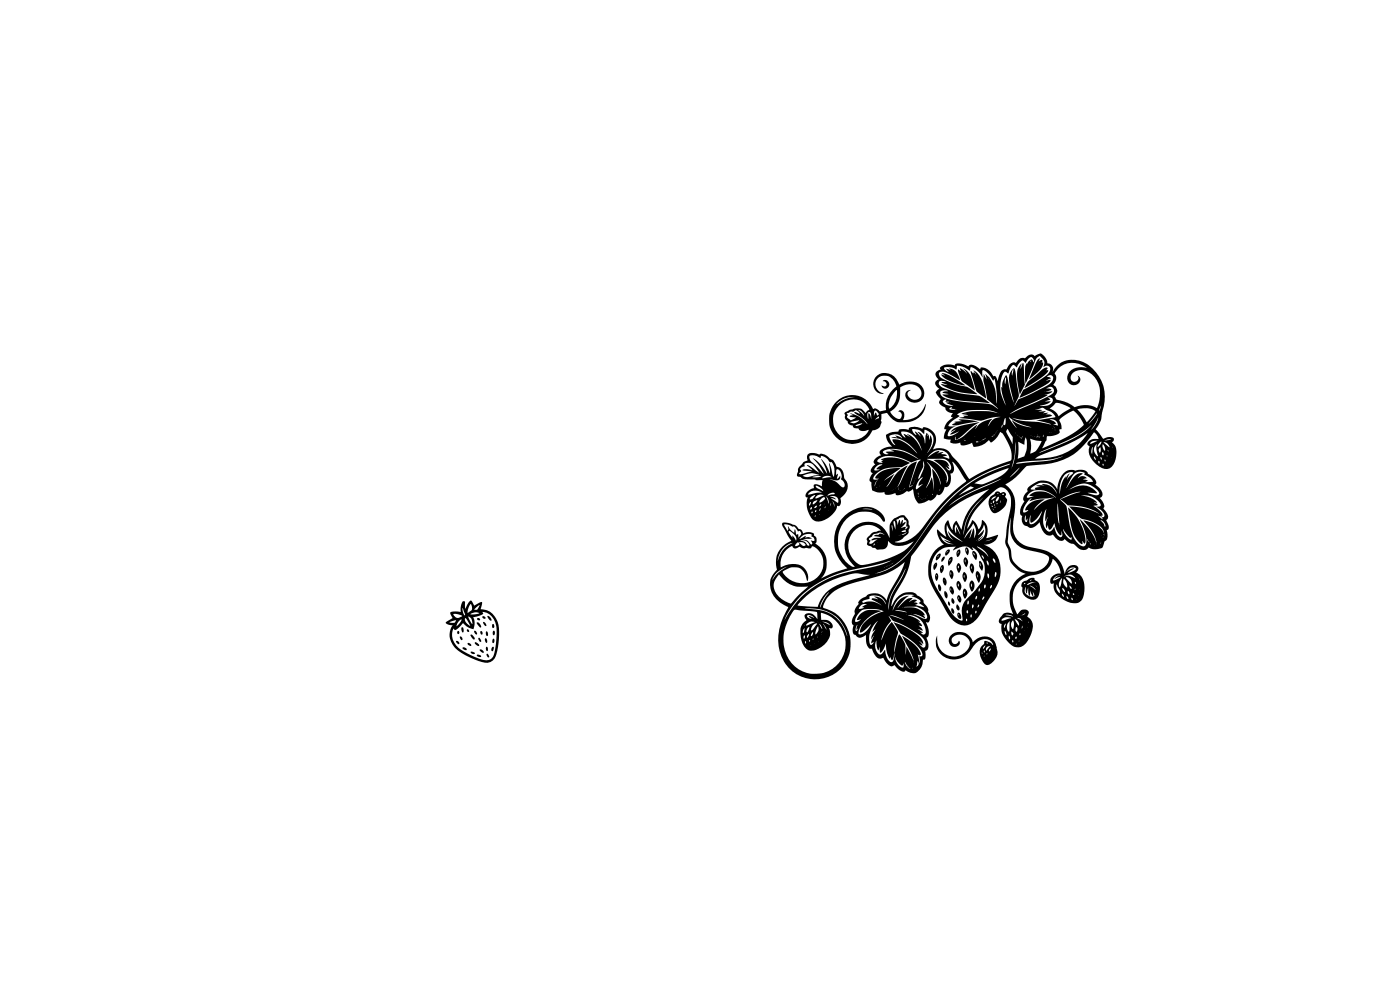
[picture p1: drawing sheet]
<svg xmlns="http://www.w3.org/2000/svg" width="297mm" height="210mm" viewBox="0 0 297 210" stroke-linecap="round" stroke-linejoin="round" font-family="sans-serif">
<g fill="#000">
<path d="M177.4 85.2a4.9 4.9 0 0 1 7.9 1.6 1.27 1.27 0 0 1 1.4 .5l1.3-.3-.1-.9h.6l.1 .6a3.6 3.6 0 0 0 1.6-4l-.1 .1a4.7 4.7 0 0 0-1.6 3.3h-.6v-.5a5.5 5.5 0 0 1 2.3-3.7 2.46 2.46 0 0 0-3.8-1.8 1.96 1.96 0 0 0-.6 2 1.96 1.96 0 0 0 1.7 1.4 2.05 2.05 0 0 1-2.1-1.1 2.05 2.05 0 0 1 .3-2.3 2.84 2.84 0 0 1 4.8 .9l.3 .6 .4-.2a3.4 3.4 0 0 1 4.7 1 2.06 2.06 0 0 1-1.1 2.9 2.06 2.06 0 0 1-2.8-1.4 1.05 1.05 0 0 1 1.2-1.2 .91 .91 0 0 0-.7 .8 .91 .91 0 0 0 .5 .9 1.47 1.47 0 0 0 2.2-.1 1.47 1.47 0 0 0-.2-2.1 3.3 3.3 0 0 0-4 0 5.2 5.2 0 0 1-1.4 4.5l-.8 .6 .7 1 .7 .5a.77 .77 0 0 0 1.1-.5 .77 .77 0 0 0-.6-1h-.1a.76 .76 0 0 1 .9-.2 .76 .76 0 0 1 .4 .8l-.3 1.2a4.7 4.7 0 0 0 4.7-3.4 4.1 4.1 0 0 1-4.8 3.9 3.3 3.3 0 0 1-3.3-2l-1.2 .2-.1 1.3a1.83 1.83 0 0 1-1.8 2.3 4.8 4.8 0 0 1-5.5 2.6 4.8 4.8 0 0 1-3.7-4.8h.8l.1 .5a4 4 0 0 0 3.2 3.6 4 4 0 0 0 4.3-2.1 1.6 1.6 0 0 1-2.2-.3l-1-.2-.2-.4h.6a1.59 1.59 0 0 0 1.4-.4h.3l-.5-.1-1.2 .5h-.6a1.05 1.05 0 0 1-1.1-.7h.6a1.46 1.46 0 0 0 1.9-.4l-2 .4h-.5v-.3a1.07 1.07 0 0 1-.6-1.4v-.2h.4l.3 .3-.2 .4 .2 .3a.78 .78 0 0 0 1.1 .2l.6-.3-1.4-.3 .8-.2-.7-.4 .6 .1a6.1 6.1 0 0 1 3.1 2.2l-.7-1h2.4l.7-.1-.3-.1 .4-.1v-.3l-.8 .6h-2.4l-2.1-1.5 .3-.1 .9 .4-.1-.3-.5-.4h.3l1.2 1.1v-.3h.7l.2 1 .1-1.3 .3 .4 .2 1v-.7h.6l.3-.8 .4 .7 .4-.3-.8-.8-.2 .2-.1 1h-.6l-.1-.7-.3-.2-.2 .1-.2 .4h-.7l-.1-.2a1.09 1.09 0 0 0-1.5-.6l-.1-.1a1.15 1.15 0 0 1-1.2 .3l-.3 .3-.9 .1a4.3 4.3 0 0 1 3.7-.9l.7 .8 .8-.7a3.8 3.8 0 0 0-5.9-1.3 4.2 4.2 0 0 0-1.8 3.6h-.8v-.2a4.6 4.6 0 0 1 .9-3.1l.5 .1-.5-.1 .1-.1h.5l.3-.2a6.1 6.1 0 0 1 3.7-1.4 4.4 4.4 0 0 0-4 1.6h-.5zM199.8 79.2a12.8 12.8 0 0 1 5 2.6 9.6 9.6 0 0 1-5-2.1l-.1-.3 .7 .2zM203.2 78.4l.6 .3-.2-.6a2.95 2.95 0 0 1 1.6 1.2l-.9-1.1a4 4 0 0 1 2.2 3.3l.3 1.3-1.3-.9a3.7 3.7 0 0 1-2.3-3.5zM205.9 78.7l.6 .5 .1-.4 .5 .7-.6-.9a4.8 4.8 0 0 1 2.3 3.9l.4 2-.9-.6a2.22 2.22 0 0 1-1.5-1.8l-.7-2.5h1.1h-1.1zM216.6 77.3l.1-.1-.2 1.1 .5-1.3 .2 .1 .2 4.5-1.1 2.1a9.6 9.6 0 0 1-.3-5.7zM220.3 76.2l.3-.2-.3 .7 .7-.4 .2 .3-.2 .3h.2a2.61 2.61 0 0 1-1.3 2.3l-1.6 1.3 1.4-3.4zM166 110.9a4.1 4.1 0 0 1 3.2 1.1l.3 .2a.98 .98 0 0 1 .9 1 1.78 1.78 0 0 1 2.3 .2v.2a1.05 1.05 0 0 1 .3 1.7 4.9 4.9 0 0 1 1.2 7.4l2.5-1.2 3.1-.9a7.3 7.3 0 0 1 1.6-12.6l3.7 .1a3.1 3.1 0 0 0-2.1-.1h-1.6l.5-.2a4.4 4.4 0 0 1 5.9 2.5l-.2 .4-.2-.1a5 5 0 0 0-7.8-.5 6.5 6.5 0 0 0 1.3 10.2l.5-.1a6 6 0 0 1-2.2-4.7h.7l.1 .8a4.3 4.3 0 0 0 2.7 3.6l1.6-.3 3-.8h1.9h-1.9h.2a11.8 11.8 0 0 0 5.9-3.4l.4-.6a4.6 4.6 0 0 1-4.6 .6l-.8-.7v.5a1.52 1.52 0 0 1-2 1.4h-.4l-.3-.3-.5-.1-.4-.3-.7-.2h1.2l.3-.2h.3h-.3v-.2l-.3 .4h-1.2l-.1-.2-.1-1.2h.4l.4 .3-.3 .5 .1 .2h.4l.4-.3h.9h-.9l.9-.6-1.4 .1a2.3 2.3 0 0 1 2.1-.5l-1.5-.3 .4-.3 .6-.1a.9 .9 0 0 1 1.3 .2 1.84 1.84 0 0 0-2.7 .3l-.7 .5h-.4a3.7 3.7 0 0 1 2.7-1.7h.3l-.2-.3a4.1 4.1 0 0 0-4.4-.5 4.1 4.1 0 0 0-2.4 3.7h-.7l.1-.8a4.9 4.9 0 0 1 4.5-4 4.9 4.9 0 0 1 4.9 3.5v-.6h2l.5-.2-.2 .2h-2.3v-.2l2.8 .1 .8-.5-1 .4h-2.6v-1.8h.5l.1 1.2 2.1 .1 .8-.2-.2-.3-.8 .3h-1.9v-1.3l-.1 .2h-.5l.3-.8h.5l.5 1.6v-1.2l-.2-.7h-.2l-.1 .3h-.5l.4-.5h.8l.2 1.1 .4-1.1 .1 .1 .1 .9 .4-1 .1 .1v.7l.6-.4a1.62 1.62 0 0 1-1 1.3l1-.2-.1 .5 .6-.5-.4-.2a.98 .98 0 0 0-.2-1.3l-.2-.4a1.05 1.05 0 0 0-1.3 .2l-.3 .2h-.8l1-.7a1.16 1.16 0 0 1 2 .4 1.28 1.28 0 0 1 .3 1.2 .85 .85 0 0 1 .1 1.2 1.21 1.21 0 0 1-1 1.5 3.1 3.1 0 0 1-2 1.1 4.4 4.4 0 0 0 4.3-1.3l1.4-1.5a43.2 43.2 0 0 1 9.5-10.2l-1-1.5a7.8 7.8 0 0 0-2-2.6l.1 .3a1.56 1.56 0 0 1-.3 2.2l-.1 .1v.2a2.69 2.69 0 0 1-.8 2.6l-.4-.1a2.65 2.65 0 0 1-1.4 1.8l-.4-.1a1.72 1.72 0 0 1-1.5 1.2h-.2a2.67 2.67 0 0 1-2.2 .6l-.6-.8h1.5h-1.5l-.1-.1h1.8l-.6-.1 1.1-.1-.2 .1-2.1 .1-.1-.3h.9v-.3l-.1 .3h-.8l-.1-.3h3h-3l-.1-.6h.9l.1 .5 2.9-.1 .2-.2-.2 .2h-2.9v-.5l-1 .1-.2-.9a.96 .96 0 0 1-1.2 .5l-.3 .2a1.64 1.64 0 0 1-2.1 .5v-.3l-1.3 .4h-.6l-.4-.2-.2-.4a3.1 3.1 0 0 1-2.3-.3h5.9h-5.9l-.2-.1h6.4h-6.4v-.2h4.6h-4.6v-.1h5.5l.1 .2h1l-.9-.1-.1-.2h1.4l-7 .1-.1-.2h5.2h-5.2v-.1l1.2 .1-1.2-.1v-.2h1.7h-1.7v-.2h.7v.2l1.1-.1h-1.1l.3-.8 .4-.6-.5 .5-.2 .8h-.7v-.6l-.4-.3v-.5l.7-.1a.94 .94 0 0 0 1.3 .1l-.8-.1a2.74 2.74 0 0 1 2.5-2l1.5-.2h1.3l-3.5 2.7 2.2-1.5-1.7 2.8a5.7 5.7 0 0 0 1.7-2.3 6.7 6.7 0 0 1 2.8-2.2l-2.3 4.7 .1-.2 4 .1 .2 .4 .4-.3h1.5l.7-1 .6-1.2 .4 2.9v-.2l1.1 .1 .2-.2-.2 .1h-1.1v-.2h1.4h-1.4v-.3h1.5h-1.5l-.4-4.1 1.1 1.4 .7 2-.1-.9h1.3v.3v-.4l-1.3 .1-.1-.4h1.2h-1.2a9.8 9.8 0 0 0-2.7-3.5 3.9 3.9 0 0 1 .1 4.9l-.3 .6h-1.5l.9-.8-.9 .4 .1-.8 .7-1.1a2.8 2.8 0 0 0-1.4 2.2h-3.6l-.1-.2-.3 .1 1-1.6a6.9 6.9 0 0 1 2.3-3.5l.9-.3-1.6 5.5 .7-.5-.6 .3 .1-.5h.7h-.7l.1-.2 .7 .1v-.2l-.7 .1 .1-.3h.7h-.7v-.2l.7 .1-.7-.1 .2-.4h.7l-.7-.1 1.4 .1 .3-.5a4.2 4.2 0 0 0 .7-3l-.1-.4 .1 1.3-1.1 2.5h-1.3l.5-1.4a4 4 0 0 1 1.3-2.6l-.5 .1-1.5 .5-1.6-.7h5a5.1 5.1 0 0 1 4.2 4.2l-.2 .9a1.51 1.51 0 0 0 .2-2.2l-1.1-1.3-1.8-1.4 1.7-.1a1.77 1.77 0 0 1 1.7 1.5l-.4-.3 .4 .7-.1 .1-.7-.4a.93 .93 0 0 0 .9 .7 1.64 1.64 0 0 0-1-2.4l-.8-.1-8 .1-.6-.2a5 5 0 0 0-4.8 .3l-.1 .4 1.1 .3-.4-.3 .6-.4-.5 .1-.1-.1a7.1 7.1 0 0 1 6.1 .7l-1.7 .9h-1.3a4.8 4.8 0 0 0-4.7 2.3l-.1 .1h-.7l.7-1.1-.4-.3v-.5h.7l.1 .2 .8-.1 .3-.1h-.6l-.1-.2 1.2-.8a1.4 1.4 0 0 0-1.7 1h-.7l.4-.7 .5-.4-.4-.4v-.2a2.23 2.23 0 0 1 1.6-1.3l-.3-.7h.7a.78 .78 0 0 0 1.2 .3l-.6-.3 1.8-.2-1-.3a10.7 10.7 0 0 1 6.1 2l-.4-.4h2.4a3.9 3.9 0 0 1 2.5-1.3l-.5 .6 .4-.2 .9-.2-.4 .4 .7 .1 .5 .2-.9 .3 1.4 .4a2.19 2.19 0 0 0-1.6-1.8 2.19 2.19 0 0 0-2.3 .7l-.7 .8h-2.4l-1-.6h3h-3a6.8 6.8 0 0 0-5.9-.8l-.2 .3h-.7l.3-.4 .7-.5 1.6-.3-.8-.9-.4-1.2h.7a2.4 2.4 0 0 0 1.2 1.8l-.6-1 .1-.2h.3a5.9 5.9 0 0 1 4.4 2.5l.5 .5a7.1 7.1 0 0 0-5.5-3.4h1.3l-.5-.4 .7 .1 .8 .5 1.8-.1h-1.8a1.76 1.76 0 0 0-2.7-.3h-.7l-.1-.3 1.1-.6h2.2l.2 .7 .6 .4h.1l-.4-.8 1.4 .7-.7-.6h.1a5.7 5.7 0 0 1 3 3.5 4.8 4.8 0 0 0-3.1-4l-1-.1-.2 .2h-2.2l1.5-.1a.82 .82 0 0 1 1-.6l2 .1 .1 .4 .6 .7 .2 .1-.3-.8 1.2 1.1-.6-1a2.39 2.39 0 0 1 1.5 2.5l.3-1.9h.1l.2 .3-.1-.4-.2 .1v-.3l.5 .3 .1 1.2 .2-1.1 .1 .1a3.5 3.5 0 0 1-.7 3.7 4.2 4.2 0 0 0 1.3-3.5 2.35 2.35 0 0 0-1.9-1.4l-.1 .8a2.32 2.32 0 0 0-2.5-.9h-.7l.1-.4 .4-.1a4.1 4.1 0 0 1 2.4 .3l.1-.2a2.73 2.73 0 0 1 2.6 1.5 2.73 2.73 0 0 1-.4 2.9v.2a3.2 3.2 0 0 1 4.2 1.7 19.5 19.5 0 0 1 3.4 4.5 51 51 0 0 1 8.8-3.8 4.8 4.8 0 0 0-.8-4.1l-.9-1.7-.5-.3a5.2 5.2 0 0 1-2 2.3l-.4-.5a4.6 4.6 0 0 1-3.2 1.4l-.4-.9a3.2 3.2 0 0 1-2.4 .5l-.1-.5a2.21 2.21 0 0 1-2.1-.1v-.1h5.4l.2 .1h.4l-.3-.2h.7l-.8-.1h1.2h-1.2v.3l-.1-.2-.1 .1h-5.4l.1-.2h2.9l.1 .1 .1-.2-3.1 .1v-.2l-1.5-.3 .1-.6 1 .1h1.4l-.8-.1 1.5-.9-1.8 .7 1.1-1.1-.9 .5a2.49 2.49 0 0 1 2.2-1.3l3.8-.8-.2 .2a14.4 14.4 0 0 0-3.5 2.8l-1.3 .8-.1-.7-.1 .7 6 .1 .6-.5-.7 .4h-5.5h1.5l-1.3-.1 .5-.2h1h-1l.5-.3h2.5h-2.5l.2-.2h6.5h-6.5l.3-.2 6.2 .1 .3-.4-.4 .3v-.1l-.1 .1h-6l.4-.4h6.1l.1-.1-.1 .1h-6.1l.3-.2h6l-6-.1h8l1.4 2.7 .1-1.6-.4-.4h1.3l.9 .8 .2-.5 3.5 .2 .3-.2h-.3l.9 .1 .1-.2-.1-.2-.1 .3-1 .1v-.2l-.3 .2-3-.1h2.6h-2.6l2.2-.1h-2.2l-.2 .5-.6-.6h2.8h-2.8h-.2h2.8h-2.8l-1.4-.2h5.5l.2 .2-.2-.2-5.6-.1h6.9h-6.9l-.2-.3h1.2l.1 .1-.1-.1h7.6h-8.8l-.2-.5h10h-10h9.8h-9.9l-.1-.2h10l-10-.1h10.1h-10.1l-.4 .6h-8l6.1-.1h-6l.2-.2 5.8 .1-5.8-.1 1.6-1.2-.4 .9 16.5-.1-16.5 .1 .1-.1h16.8h-16.8l.1-.2 5.4 .1 .2-.7-.3 .6h-5.3l.1-.1h2.4h-2.4a5.3 5.3 0 0 1 3.3-1.7l-.9 1.5 .3-.4h3l.1 .2 .3-.2v-1.3l-.4 1.3h-3a2.4 2.4 0 0 1 2.1-1.5h2l.7 1.2 1 1.1-1-1.7a7.6 7.6 0 0 0 4.1 1.6l-.8-.3h5.4l.4 .3-.4-.3h-5.4l-.8-.2h6h-6l-1.3-.5-1.7-1.1h.5a15.6 15.6 0 0 0 5.8 .9l2.4 .5-3.1-.9h.8a4.1 4.1 0 0 1 2.9 .2l.6 .6-.6 .1 .9 .3a1.26 1.26 0 0 0-1.8-1.3h-1.7l3-.5a2.52 2.52 0 0 0-1.9-1.5l-.5-.3h1.2l.4 .1 .8 .5 .7 1 2.2-1.5h1.7l1 1.2 1.1 1.6 1.5-2 .3-.4-.2-.1h1l.4-1-.5 1a2.2 2.2 0 0 1-1.6-.3l-1.3-.2-1.7 .2h-1.7l.3-.2-.9-.5a3.1 3.1 0 0 0-2.4-.5l-.2 .3a2.19 2.19 0 0 1-2.1 .8l-.4-.2-1.6 .4 1.6 .1-.6 .3 1.3-.1-.5 .5 1.2-.2-.6 .4 1 .1 .3 .2-.2 .1a15.2 15.2 0 0 1-9 .2h-2l.2-.1a11.6 11.6 0 0 0-4.1 .8l-4.6-.6 1.2-.1-.4-.3 1.1-.1-.5-.1h16.9h-16.9l-.8-.2h10.1l1-.4h5.1h-5.1l2.8-1.3h2.6a2.39 2.39 0 0 0 2.8-1.2 .81 .81 0 0 0-1.2-.7l.6 .5-1.2 .5 1.3-.1-.8 .6-1.5 .4h-2.6l2.9-1.3a7.5 7.5 0 0 0 2.6-1.6 .83 .83 0 0 0-.3-1 .83 .83 0 0 0-1 .1l-.2 .1a.93 .93 0 0 1 1 .3l-1.2 .4 1.4-.1a2.57 2.57 0 0 1-1.6 .8h.6l-2.7 1.4a21.7 21.7 0 0 0-5.3 2.6h-10.2l7.9-.1-7.6-.1a16.7 16.7 0 0 1 7.4 0 12.3 12.3 0 0 0-8.3 0l-.4 .3 .6 .3-.5 .4a2.69 2.69 0 0 0-1.9 1.8h1.6a2.3 2.3 0 0 0-1.8 2h-.7l.5-1.3-.4-.1a2.94 2.94 0 0 1 1.7-2.4l-.4-.2 .5-.7-1.2-.4-.4-.5 2.3 .1-1.1-.2 .1-.4-.5 .5h-.8l-.1-.3a1.44 1.44 0 0 1-1.2-1.3h.7l.1 .1a2.23 2.23 0 0 0 2.2 .8l-1.6-.7 1-.1h-1.1l.1-.5h-.3l-.4 .4h-.7l.3-.6-.6-.5a.92 .92 0 0 1-.4-.9 .92 .92 0 0 1 .7-.8l-.5-.3-.4-.7h.8v.2a6.9 6.9 0 0 0 3.4 1.5l3.1 .6a5 5 0 0 1 4.1 1.6l.2 .2-1.5-.1a27.3 27.3 0 0 1-7.6-1.1l-1-.6 1.4-.1-1.4-.3 .4-.2 .8-.1a1.23 1.23 0 0 0-1.6 .3 1.59 1.59 0 0 0 1.6 1.4l3.2 .5 3.7 .3a4.8 4.8 0 0 1 3.8 1.2l-.8-.7h2.4h-2.4l-1.6-1.3-.3-1.9a6.9 6.9 0 0 1-.4-3.5l.6 1.2h.5h-.5v-.3h.5h-.5l-.3-.9 .1 .1a6.8 6.8 0 0 1 2.3 5.8v.4l.1-1.9-.2-1.8h.9a8.6 8.6 0 0 0 1.1 4v-.3h1.9h-1.9l-.1-.3a8 8 0 0 1-.8-3.2l.2 .1 .1-1.1h.4l.2 .4 .1-1.4-.2 .2-.1 .8h-.4l.6-1.4 .2-.1 .1 .2a25.2 25.2 0 0 0 1.5 5.6l-.3-1a13.4 13.4 0 0 1-.7-4.8l.1-.2h.4l.1 .3 .3-1.4-.4 1.1h-.4l.6-1 .4-.3 .2 .8 .5 3.4a2.84 2.84 0 0 1-.4 3l-.3 .8 .2-.2a2.29 2.29 0 0 1 1.9-1.7l2.3-1.1h2.1h-2.1l1.8-.9a3.3 3.3 0 0 1 2-.6 1.51 1.51 0 0 1 .3 2.5l.2 .2a.73 .73 0 0 0 .9 .6 6.9 6.9 0 0 1 3.2 1.5 5.2 5.2 0 0 1 4.7 .2 6.7 6.7 0 0 0-.5-6.6 3.1 3.1 0 0 0-4.9-.5 .89 .89 0 0 0 .3 1.5 .89 .89 0 0 0 1.2-1l-.2-.3h.2a1.21 1.21 0 0 1 .1 1.6 1.21 1.21 0 0 1-1.6 .3 1.88 1.88 0 0 1-.9-1.8 1.88 1.88 0 0 1 1.4-1.6 4 4 0 0 1 2.8-.1 4.4 4.4 0 0 0-6.9 1.2 1.65 1.65 0 0 1-.3 2.3h-1l.2-.1a1.19 1.19 0 0 0 .7-1.7 .77 .77 0 0 0-1.2 .1l.6 .1 .2 .3-1 .5 1-.2a2.09 2.09 0 0 1-1.4 1.2l-2.8 1.5-2.4 1.1 .8-1.7 2.7-1.6a7.6 7.6 0 0 0 3-2.5 .79 .79 0 0 0-.4-1 .79 .79 0 0 0-1 .3 1.76 1.76 0 0 0-.8-2.4l-.8 .7-2.3 5.2-.1-2.4a2.62 2.62 0 0 1 .5-2.1l.1 .4 .1-.5h.6v-.3l-.1 .3-.5-.1 .7-.5 .5 .6 .1-.2a.72 .72 0 0 0-.6-.9 .72 .72 0 0 0-.8 .6l-.4 .7-.6-.5a2.93 2.93 0 0 0-1.3 1.4l-.6-.5a2.38 2.38 0 0 0-1.2 1.8 .6 .6 0 0 0-1.1 0l-.3 .9-.3 1.8h-.9l-.3-1.4-.1-.1-.2 .3-.2-.2a3.9 3.9 0 0 0-2-2l-.1 .4 .1 1.2-.2-.2a3.8 3.8 0 0 0-2.4-2l-.2 .7h-.1a4.1 4.1 0 0 0-2.6-1v.7l-.2 .1a2.89 2.89 0 0 0-2.5-.4 1.09 1.09 0 0 0 1 .9l-.2-.2h.9h-.9l-.4-.5 1.1 .4-.5-.4a2.77 2.77 0 0 1 2.3 2.4l-2.1-1.2a2.22 2.22 0 0 0-2.2-.4 1.16 1.16 0 0 0 .9 1.5 20.1 20.1 0 0 0 5.1 1.6l2 1.5a13.6 13.6 0 0 1-7.6-2.1l1.3 .2-1.3-.6 .9-.1-.9-.2-.5 .2v.4h-.8l.1-.5 .6-.4-.1-.1a1.05 1.05 0 0 1-.5-1.3 1.05 1.05 0 0 1 1.1-.7l-.2-.4a3 3 0 0 1 3.2-.5v-.1a1.39 1.39 0 0 1 1.7-.2l1.1 .5 .1-.1a1.29 1.29 0 0 1 1.8 .2l.6 .5 .2-.3a2.86 2.86 0 0 1 2.7 1.8h.4l.5 1.1v-.5a2.21 2.21 0 0 1 1.4-2.1h.5a1.77 1.77 0 0 1 2-1.4 1.46 1.46 0 0 1 1.8-.9 1.39 1.39 0 0 1 2-.5l.9-.4a.89 .89 0 0 1 1.3 .5l.4 .7 .2 .7a1.27 1.27 0 0 1 1.1 1.8 4.7 4.7 0 0 1 6.5-2 8.4 8.4 0 0 1 4 10.8 5.5 5.5 0 0 1-1.4 3.5l1.7 2a1.87 1.87 0 0 1 2.2 0 .67 .67 0 0 1-.4 .7 3.1 3.1 0 0 1 .8 3.6 2.17 2.17 0 0 1-2.3 2.1l-1.1-.5-.7-.5h1.3l.2 .3 1-.1-1 .1-.1-.4-.1 .1h-1.3l-.5-.5h.9l.2 .3 .1-.2-.1-.3h-.2v.2h-.9l-.4-.4h2.6l.2 .3-.1-.4-.1 .1h-2.6l-.4-.7h.8l.3 .6v-.4h1.1l.1 .4 .1-.1-.1-.4h2.2l-2.3-.1v.2h-1.1l-.3-.3-.8 .1-.3-1h.5l.2 .4 .1-.9h.3l.2 .7 .5 .6 2.1 .1v-.2l-.1 .1h-1.9l-.1-.6h1l.2 .5a.32 .32 0 0 0 .1-.4 .32 .32 0 0 0-.3-.2v.1h-1l-.2-.5h.5l.2 .4a.89 .89 0 0 0 .1-1.1l-.3 .7h-.5v-.9l.3 .1 .2-.1h.8l.4 .9 .7-.2 .2 .3-.2-.3h-.6l-.1-.6-.3-.6-.1 .5h-.8l.6-.9h.4l1.2 1.1 .1-.2h.5l.1 .2-.1-.2h-.5a1.38 1.38 0 0 0-1.7-.9v-.1l-.3 .1-.6 .9h-.2l.1-.5-.2 .2-.4 .6v.4h-.3v-.6l-.1 .1-.2 1h-.5l.1-1.2-.3-.3-.1-.3a2.35 2.35 0 0 0 2.1-.6h.3h-1l-.6 .3-.2 .3h-.6l.4-.6h3.3l1.3-.3h-.7l-.7 .3h-3.2l1-.4h.9l-.1-.6-.8-.8a13.4 13.4 0 0 1-10.3 6.8l-4.1 .4a17.3 17.3 0 0 1-4.4 3.9 4.8 4.8 0 0 1 2 5l-.2 1.7a5.8 5.8 0 0 0 .7 5.1 6.7 6.7 0 0 0 4.6 1.8 6.4 6.4 0 0 1 5.5 5.4l.1-.5h.3l.8-.5 .7-.2-1.3 1 1.7-.8a.89 .89 0 0 0-1.5 0l-.4 .5h-.3l.1-.3a1.54 1.54 0 0 1 2.7-.6 1.07 1.07 0 0 1-.5 1 3.5 3.5 0 0 1 1.7 4 2.33 2.33 0 0 1-1.6 2.5 5.3 5.3 0 0 1-4.3-1.9h1.2l.3 .6 .1-.2h.6v.4l.2 .3 .8-.1 .2 .3 .1-.2h.8h-.8l-.3-.3v.2h-.7l-.3-.6-.6-.1 3 .1v-.1h-3l-.4-.4-1.2 .1-.4-.6-.2-1h.6l.1 .7 .6 .7v-.2h1.7l.2 .4h.9l.3 .2-.2-.4-.1 .2h-.8v-.4l-.2-.2-.1 .2h-1.7l-.2-.8h.7l.2 .4 .4 .4-.1-.5h2.2l.1 .1 .9-.1h-.9v-.2l-.1 .2h-2.2l-.4-.4-.8 .1-.4-.8-.1 .4h-.6l.1-.5h1l.1 .6a.9 .9 0 0 0 .5-1h.3l.3 .7 .5 .5 .1-.5h.5l.1 .5 .3 .2v-.3l-.4-.4h-.5a2.01 2.01 0 0 0-.7-1.4l-.2 .7h-.3l.1-.8-.4 .5-.3 .7h-1v-.1a.56 .56 0 0 1-.7-.1 .56 .56 0 0 1-.1-.7 2.06 2.06 0 0 0 2.1-.5h1.2l1.2 1.3 .1-.3h.6l.2 .4 .1-.1-.3-.4-.6 .1-.3-.7h1.9l.1 .3-.1-.3h-1.9l-.7-.4h-1.8l-.9 .5 .5-.6h1.7a2.96 2.96 0 0 1 2.2 .4h.9l-.9-.1-.1-.2h.8a1.61 1.61 0 0 1-1.5-.5h-.7l-.8 .4h-1.6l.7-.2a1.29 1.29 0 0 0-1.5 .9h-.6l.1-.2a2 2 0 0 1 2.1-1.1 4 4 0 0 0-1.7-3.1 4.1 4.1 0 0 1-3.9 3.4 4.9 4.9 0 0 0-4.2 6.9l.6 1.4 .3-.4h.9h-.9a1.23 1.23 0 0 1 2.2 0l-.3 .9a2.33 2.33 0 0 1 1 3l-.5 1.3a2.88 2.88 0 0 1-2.8 2.2l-.7-.1-.7-.6 1.3 .1v-.2l-1.3 .1-.7-.6h1.1l.2 .3 .1-.3 1.2 .1v-.2l-.1 .1h-1.1l-.2-.2-.1 .2h-1.1l-.6-.9h1l.2 .6 .1-.3 1.3 .1 .1-.4h-.3v.3h-1.1l-.2-.6-.1 .3h-1l-.5-1.1h.6l.4 .7-.1-.5h1.1l.2 .6 .3-.3h1.3l.1 .3 .1-.5-.2 .2h-1.3v-.2l-.4-.3-.1 .2h-1.1l-.2-.4-.1 .2h-.6l-.1-1h.6v.2l.2-.3h.4l.1 .5 .3 .6 .2-.5h1.2l.1 .3 .2 .2 .1-.2h1.6h-1.6v-.6h.9v.1l.3-.3h1h-1l-.2-.1 .1 .2-.2 .1h-.9l-.2-.2-.2 .5h-1.2v-1h.3l.3 .9a1.67 1.67 0 0 0 .1-1.8l-.4 .5v.4h-.3l.1-.7-.5 .4-.2 .7h-.4l.1-.6-.3 .7h-.6l.1-.6-.5-.3-.1-.5a2.18 2.18 0 0 0 1.8-.2h1.6l.8 1.3h.8h-.7l-.2-.9h2.1l.2 .4-.2-.4h-2.1l-.6-.5-1.7 .1 .8-.3h1.3l1.1 .7-.3-.5-.4-.2h-1.7l-.4-.1a1.44 1.44 0 0 0-1.7 .6h-.5l.4-.7a1.05 1.05 0 0 1 1-.5l1.6 .4-.2-.1h1.8l-1.9-.1h2.1l.6-.2 .2-.3-.8 .5-4-.2a1.84 1.84 0 0 1 2.2-.1 6.1 6.1 0 0 1 2.5-8.5h.2a5.3 5.3 0 0 1-3.5-3.5l-.1-.7a4.9 4.9 0 0 0-.7-2.4v-.3h.5v.4a5.9 5.9 0 0 1 .9 3.2 4.3 4.3 0 0 0 7.6 .8 1.02 1.02 0 0 0 .3-1 1.02 1.02 0 0 0-.9-.7l-3.1-.8a4.7 4.7 0 0 1-4.2-5.6v-1.4l-.3 2-.3 3.1h-.5l.4-3.5 .8-4.2a3.3 3.3 0 0 0-2-3.8 3.4 3.4 0 0 0-2.4 1.4l-1 1.1a11.4 11.4 0 0 0-3.9 6.2l1-1.8a3.4 3.4 0 0 1 1.5 2l.4-.9 .3-1.1a3.2 3.2 0 0 1 .8 3.9l2.5-.7a1.89 1.89 0 0 1-1.4 1.7l-1.6 .3a5.9 5.9 0 0 1 3.2 7.8l-.6 1.3-2.8 4.6a6 6 0 0 1-3.3 3.4 4.5 4.5 0 0 1-4.4-2.9l-1.6-2.7a10.6 10.6 0 0 1-2.3-5.6v-.2h.6a13.1 13.1 0 0 0 2.6 5.9l.7 1.2a5.7 5.7 0 0 0 3.1 3.3h.3v-.1h.7l.1 .3 .2-.1-.2-.5-.1 .3h-.7l-.1-.8h1.8l.1 .3 .2-.3-.1-.4-.2 .4h-1.8l-.1-.8h1l.2 .2 .2-.2h1.5l.1 .2 .2-.2-.1-.3-.2 .3h-1.5l-.2-.5-.2 .5h-1l.1-1.1h2.1l.1 .3 .2-.4h.9v.2l.3-.5-.1-.1-.2 .4h-.9v-.3l-.2-.2-.1 .6h-2.1l.4-.9h.7l.1 .3a.52 .52 0 0 0 .1-.8l-.2 .5h-.7l.7-.9h1.7l.1 .2 1.4-.1v.1l.4-.4v-.3l-.4 .6h-1.3l.2-.4-.1-.3-.3 .6h-1.7l.9-.9a1.36 1.36 0 0 1 1.5-.8l.1 .2 .2-.3-.1-.4-.2 .5h-.8l.6-.8h1.4l.1 .3 .1-.1 1 .1 .4-.4-.1-.3-.3 .6h-1l.1-.4-.1-.3-.2 .5h-1.4l.4-.4a4 4 0 0 0 1-2.2h.7l.2 .8 .1-.7h1.2l.1 .4a.59 .59 0 0 0 .1-1l-.2 .6h-1.2l-.2-.4-.1 .3h-.7l.1-1.7-.3-1.1h.7l.3 .8a.55 .55 0 0 0 .2-.6 .55 .55 0 0 0-.5-.3v.1h-.7l-.3-.4h2.3l.4 .7a.54 .54 0 0 0 .1-.6 .54 .54 0 0 0-.5-.3v.2h-2.3l-.4-.9h.3l.5 .8a.64 .64 0 0 0-.8-.8l-.5-.8-.9-.8-.3-.1 .3 .6h-.2l-.7-.5-.6-.3h2.2l2.5 2.1a3.8 3.8 0 0 0-2.5-2.1 8.4 8.4 0 0 0-3.6 .2l-1.4 .7 .6-.8h-1a4 4 0 0 0-4.1 3.4l-.2 1.8h-.6a5.8 5.8 0 0 1 3.3-5.8l-.8-.7-.5-1.2h.5a2.58 2.58 0 0 0 3 1.9l-1.6-.4-.5-.5 1.3 .5-2.2-1.5h-.5l-.1-1.2 2 1.6-.4-1.8v-.3h.4a2.75 2.75 0 0 0 1.5 2.8l-.7-.7-.4-1.2a8.3 8.3 0 0 0 3 2.3l-.3-.3h3.2l1.5-1.1-.4 .6-.8 .6h1.8l1.3-.5-1.4 .5h-1.6l.2-.1a2.44 2.44 0 0 0 1-3.4l-.2 .7-1 1.5 1.2-1.1a3.7 3.7 0 0 1-1.6 2.3h-3.2l-.7-.5h1.4l1.5-2-.4 2 .8-2.1 .2 .6-.1 1.5a2.64 2.64 0 0 0-.1-3.2l-1.4 2.1-.5 1.1-1.4-.1a5.4 5.4 0 0 1-2.3-2.8l-.1 .5h-.4a1.58 1.58 0 0 1 .8-1.4l.6 1.7 .3 .3v-.2h.4l.3 .9v-1.4l.9 1.7v-.2h.7v.3l.1-.5a11.5 11.5 0 0 1 4.2-7.6 10.6 10.6 0 0 0-4.3 7.8h-.7l-.9-2-.3 1-.4-.1a1.71 1.71 0 0 1 .8-1.6l1.1 1.8a13.5 13.5 0 0 1 5.5-8.2l.4-.4-.4 .2a23.4 23.4 0 0 0-13.8 10.9l-2.4 3.2-.1 .7a18.6 18.6 0 0 1-3.2 7.2 5.5 5.5 0 0 0-.9 2.7 4.2 4.2 0 0 1 3.7-3 1.92 1.92 0 0 1 1.9 .8 1.64 1.64 0 0 1 1.3 1.5 2.16 2.16 0 0 1 .9 1.9 1.6 1.6 0 0 1-.1 2.3l-.4-.1 .2 .4a3.3 3.3 0 0 1 .2 2.8l-.2 .2a2.5 2.5 0 0 1 0 2.6l-.3 .1-.1 1.7-.4 .1a2.64 2.64 0 0 1-2.1 2.9l-.6-.1-1-.5-.2 .3a2.64 2.64 0 0 1-2.1-1.4 1.2 1.2 0 0 1-1.9-.6l-.5-.9a1.44 1.44 0 0 1-2.1-1.1l-.3-.9h-.3a1.31 1.31 0 0 1-1-1.5v-.6h.7l.3 1.3h.9l.3 1.2 .5 .8h.5l.8-.9a2.86 2.86 0 0 0 1.4 2.6l.4-.4 .2-.7 .2 .1a2.3 2.3 0 0 0 1.7 2.1l.1-.9-.3 .5-.9-.8h1.5a1.83 1.83 0 0 0 1.1 1.5l-.1-.2 .6 .1 .1-.1h-1l-.7-1.2h1.9l-3.5-.2h3.5h-3.5l-.5-.9h-.2v-.9l-.2 1.2-.3 .3-.3-.6-.1 .3-.2-.1-.4-1-.3-2.1a2.47 2.47 0 0 1-1.2 1.9l-.1-1.3-.2 .8-.3-.5-.2-1.6-.3 1h-.7l.3-.3 .1-.4-.4 .4-.1-.3 .2-.5 2 .1a10.2 10.2 0 0 1 2.2-3.9l.4 .6a2.34 2.34 0 0 1 .8 2.3l-.5 1.7-.2 2 .6-2.8 .5-1.1a4.9 4.9 0 0 1 1.3 4.3l.2-1.8 1.5 3-.5-1.5-2-3.8a7.6 7.6 0 0 1 4.1 4l-.3 .2-.4-.2v.1a2.12 2.12 0 0 1 .2 1.7l-.2 .1-.1-.5-.2 1.3 .4-.4 .1-.2-.2-.1a1.35 1.35 0 0 0 .3-1.6h.1a.39 .39 0 0 0 .6-.4 6.5 6.5 0 0 0-3.2-3.5l-1.4-.9-1.5-2.4a15.2 15.2 0 0 1 5.8 3.4l.4 .8 .1 .4-.9-.6 .7 .9-.7-.3 .8 .8 .4-.2 .2-.5a3.6 3.6 0 0 0-2.3-2.7l-2.5-1.4-1.5-.7a2.74 2.74 0 0 1-1.6-1.2l.6 1a7.7 7.7 0 0 0-2.1 4h-2l.4-.9-.6 .9 .2-1.1h.5h-.5l.7-1.1-.6 .5 .1-.4 1-1.9a5 5 0 0 0-1.8 3.8h-.7v-.8l-.2 .1a1.22 1.22 0 0 1-2-.1l-.5-.2-.1-1h.6l.2 .4 .2-.4v-.2l-.2 .3 .2-1.1-.4 1h-.6l.2-.9-.2-.1-.2-.6v-.2h.7l.1 .2h.3l.9-.6-.9 .2a3.3 3.3 0 0 1 4.1-2.1l1 .2a6.4 6.4 0 0 0-4.8 4.7l.1 .2a2.89 2.89 0 0 0 2.6-2v-.1l-1.8 1.6-.6 .1a4.2 4.2 0 0 1 2.3-3.2l.7-.4h3.4l2.9 1-1.5-.7-1.3-.3h3.8a4.7 4.7 0 0 1 2.5 1.4h-.5l.5 .3 .4 .6-.7-.1 .5 .5 .4 .5-1.1-.2 1.1 .7h-.5l.5 .4 .5-.1a3.5 3.5 0 0 0-3.7-4h-7.2l7-.1h-6.8l.4-.2h7.4h-7.4l1.4-.5-.2-.1 2.7-.1 2.5 .4-1.4-.4h-1.6a4 4 0 0 1 3.4-3.1l-1.1 .9-1.3 1.7 1.1-.1h-1l.1-.1h1.5a4.1 4.1 0 0 1 4 1.5v.3l-.3-.1 .4 .7-1.3-.7-1.2-.3 1.7 .8a1.02 1.02 0 0 0 1.2 .2 1.92 1.92 0 0 0-1.5-2.2l-.6-.3h-3.8a4 4 0 0 1 2.5-1.8h.4l-.8 .8a1.4 1.4 0 0 1 1.7-.3l-.6 .4 .8 .2-.5 .3 1.8 .5-.4-.4-.7-.5 .4-.4-.2-.3-1.7-.7 .5-.2a3.2 3.2 0 0 0-4.3 2.3l-.2 1h-2.2l-1.3-.4a5.6 5.6 0 0 0-3.2 .4l-.3 .3a3.1 3.1 0 0 0-1 1.8h-.7l.7-1.5-.1-.5 .1-.6h1.2l.8-.2-.1-.1h5.2v.7a8.6 8.6 0 0 1 2.2-5.8l.9-1.7 .5-1.4-1.4 2.7a9.8 9.8 0 0 0-2.2 5.5h-5.7l1.1-.7h-.1a1.4 1.4 0 0 0-1.6 1h-.8l.8-1-.1-.3h.8l.3 .1a3.6 3.6 0 0 1 3.8 .5l-2.1-1.3a1.31 1.31 0 0 1 1.3 .1l-.8-.7a2.61 2.61 0 0 1 2.5 1.7 2.41 2.41 0 0 0-3.5-1.6l.1 .3-.1 .2-1.2 .3-.3 .4h-.8a3.3 3.3 0 0 1 1.7-1.4 2.89 2.89 0 0 1 4.3 1 13.7 13.7 0 0 1 2.3-4.7l.9-1.8 .6-1.7-.5 .4a20.4 20.4 0 0 1-8.5 3.5 14.1 14.1 0 0 0-6.7 2.9 4.8 4.8 0 0 0-1.6 2.9 7.8 7.8 0 0 1 5.8 6.9 7.8 7.8 0 0 1-4.7 7.8 7.9 7.9 0 0 1-10.6-8.1h1.1v.7a6.6 6.6 0 0 0 5.9 6.7 6.6 6.6 0 0 0 7.2-5.4 6.6 6.6 0 0 0-5.1-7.5v1.5h.5a1.59 1.59 0 0 1 1.9 1.6 .48 .48 0 0 1-.7 .1l.1 .2a2.6 2.6 0 0 1-.2 2.1 4.3 4.3 0 0 1-4.1 2.5l-.7-.4-.5-.7h1.6h-1.6l-.3-.6h.6l.1 .2 1.9 .1-1.8-.1v-.3l2.7-.1-2.7 .1-.1-.2-.1 .3h-.6l-.1-.3h1.5l.2 .1 .1-.2-.2-.1-.1 .2h-1.5l-.1-.4 2.5 .1 .1-.2-.1-.1-.1 .2h-2.4l-.1-.4h.6l.1 .3 .2-.4h.4l.1 .2h2.1l.1-.3-.1 .3h-2.1l.3-.5 .5 .1 .4-.5 1.7 .2h-1.1l.3-.4h.9l.1-.3-.1 .3h-.9a1.11 1.11 0 0 0 .1-1.3l-.5 1.5h-.5v-.4l-.5 .8h-.4v-.3l-.4 .6h-.4l-.1-.3-.2 .4h-.6l-.1-1 .6 .1 .2-.5h.5l.2 .3 .2-.5 .7 .1 1.1-1.4h.5l.6 1.1-.2-.6h.6h-.6l-.3-.4h.7l.7 1.2-.7-1.2h-.7a1.27 1.27 0 0 0-1.9 1.2h-.5l.2-.6-.5 .4-.1 .4h-.5l.1-.6-.3 .3-.1 .7h-.5l.2-1.5 .7-.1a3.4 3.4 0 0 0 2.2-.6h1.2l-1.6-.1h1.9l1.6 .7a1.49 1.49 0 0 0-1.6-.7l-2.2-.1-.8 .3-.4 .5-1 .1 .8-.9h2.7h-2.7l.3-.3-.4-.8h.5l.3 .4 .6 .2-.5-.6 1.1 .4a1.37 1.37 0 0 0-1.5-.5v.1h-.5a1.01 1.01 0 0 1 1.6-.5l1.1 1.2v-1.4l-.2-.2-4.4-.5-.4 .2a11.5 11.5 0 0 0-2.2 6h-1.1l.2-2 .6-2h.5l1.6-2.4h3.1a9.3 9.3 0 0 1 6.4 2 10.5 10.5 0 0 1 2.2 3.9 7.2 7.2 0 0 0-7.7-5.9h-4l.2-.4 5.8 .2a10.9 10.9 0 0 1 1.9-3.3 6 6 0 0 0-1.9 3.1h-5.8l.2-.3 5.1 .3a7.4 7.4 0 0 1 5.1-5l6-1.8-2.5-.2h3.7l-3.9-.1a17.2 17.2 0 0 0-8.3 3l-2.6 1.9-1.8 1.9h-.8a20.1 20.1 0 0 1 10.5-6.8h7.1a14.4 14.4 0 0 0 8.6-6.8l3.4-4.8 2.1-2.6h1.1l.5-.3a36.3 36.3 0 0 1 9-4.6l1.6-.9-2.3 1a26.7 26.7 0 0 0-8.8 4.8h-1l2.3-2.3h.9l3.2-1.7-.7-.2-1.7 1.2a1.62 1.62 0 0 1-1.7 .7l3.2-2.6 2.7 .2 3-1.2h1.1h-1.1l.4-.2h2.4l1.3-1.1 .8-1-2.1 2.1h-2.4a4.5 4.5 0 0 0 2.2-2h.6a23.6 23.6 0 0 0-7.5 3l-.4 .2h-1a29.6 29.6 0 0 1 6.7-3.3h2.2l.4-.8 6.1-.5a12 12 0 0 0 4.4-1.1l-.2 .1a28.6 28.6 0 0 1-7.6 1l-2.7 .5 .2-1.1h4.4a12.9 12.9 0 0 0 10.1-4l1-1.4a50.8 50.8 0 0 1-10.5 4.9l-.6 .5h-4.4h.7l1.4-.5 .5-1.6-.1-2.1h.8l.3 1.4-.3 1.7 .6-.2 1.4 .1 .6-.3a36.2 36.2 0 0 0 9.5-4.6h.9l.3-.4 .9-1.2 .3-1.1-.6 1.3-.9 1.4h-.9l.9-1a24.2 24.2 0 0 1-8.3 4.6l-2.7 1.2h-1.4l.6-.3 .5-.6h.9a27.4 27.4 0 0 0 8.8-5l-.1-.2 1.3-.1 1.2-1.5 .4-.6-1.7 2.2h-1.2l-.6-1.3-1.2-1.3-.3-.2-.5 .2a5.3 5.3 0 0 0-2.5 1.9l.5 1v.8l-.5 .1 .1 .7a4.3 4.3 0 0 1-2.7 .8 1.74 1.74 0 0 1-.5 1.4l-.5 1.1h-.9l.7-1.5-1.1-.1-1.2-.4h-.9l-.1-.4-.3 1.6-1.3-.6 .1 2-.2 1.6h-.7l.3-2.1-.1-1.4-.1 .6a13 13 0 0 1-.7 4.8h-2.2l1.7-.6 .2-.2a30.4 30.4 0 0 0-18.1 14 24 24 0 0 1-7 7.8l-3.3 1.4h-7l5.4-1.2 3.3 .1 .1-.2-.1 .1h-3.3l.8-.1h2.9l.1-.1-.2 .1h-2.8l.6-.2h2.5l.1-.1-.1 .1h-2.5l.7-.1h2.1l.2-.2-.2 .2h-2.1l.6-.2h1.9h-1.9l2.1-.1 .3-.2-.3 .2h-1.8l.9-.4h1.5h-1.5l.8-.4-5.1 1.3a25.3 25.3 0 0 0-13.7 5.9 16.2 16.2 0 0 0-3.8 5.4h-.5l1.3-2.7a5.8 5.8 0 0 1-3.8-4.5h.7l.1 .4a4.6 4.6 0 0 0 3.7 3.3l1.3-1.6 2.2-2a5.7 5.7 0 0 1-6.1-2.6l-1 1.6-.2 .9h-.7v-1.3l.5-.1a6.8 6.8 0 0 1 3-2.7l-.2 .1a4.6 4.6 0 0 0-2.9 2.7h-.4l.5-1 .9-1.1-.2-1.6h1v1.1l.4-.2h1.1h-1.1a4.4 4.4 0 0 1 4.4 .1 2.45 2.45 0 0 1 .9 3 3.2 3.2 0 0 0-2.3-2.9 3.5 3.5 0 0 0-3 .9 4.7 4.7 0 0 0 4.8 2.4 4.7 4.7 0 0 0 3.8-3.6 3.8 3.8 0 0 0-2.3-4.2l-.1 .2a1.19 1.19 0 0 1-1.3 .1l-.4 .1-1-.3a.8 .8 0 0 1-.8 .4 .8 .8 0 0 1-.7-.6 4.1 4.1 0 0 0-2.4 3.5h-1v-.4l.4 .1 .1-.3a5.4 5.4 0 0 1 2-2.9h1.9l.6-.3-.1-.3a.6 .6 0 0 0-.8 .6h-1.6l1.1-.6a4.1 4.1 0 0 0-3.2 3.7l-.4-.1a4.7 4.7 0 0 1 2.7-3.8h2.2l1 .8 .4-.3-.4-.4-.4-.1h-2.8l.6-.3-1.2-1.9h.6l.8 1.3v-.5l.8 1.1h.9a1.69 1.69 0 0 1 1.5 1h.3a1.33 1.33 0 0 0-1.8-1h-.9l.1-.4h.7l1.2-.6-.1 .3 .8-.1 .7 .3-2 .2a2.18 2.18 0 0 1 1.8 1.1 .5 .5 0 0 0 .2-.4 .5 .5 0 0 0-.3-.5l.7 .2a.77 .77 0 0 0-.6-1.1v-.3a2.17 2.17 0 0 0-2.5 .9h-.6l-.1-.1a2.48 2.48 0 0 0-1.5-1.5l-.1 .1h-.6l-.8-1.5h.4l.7 1.3 .2-.2v-.8l.4 .7 .9 .7 .1-.7 .1 .1a.94 .94 0 0 0 .4 1l.2-.1 .1 .8 .4-.6a.51 .51 0 0 0 .1-.7 .51 .51 0 0 0-.6-.1l-.7-1h-.4a2.77 2.77 0 0 0-2.3-.4zM218.1 80.9l3.4-2.8 .7-.1v.2l-.2 .3 .4 .1a8.2 8.2 0 0 1-3.5 2.8l-1.5 .9zM171.3 96.4a2.33 2.33 0 0 1 2.5 0l.1-.1a2.46 2.46 0 0 1 2.4 1.1 1.95 1.95 0 0 1 1.2 1.6 2.15 2.15 0 0 1 1.6 2.5 2.72 2.72 0 0 1-.8 4.2 1.42 1.42 0 0 1-.4 1.7l-.3-.1a4.5 4.5 0 0 1-4.5 3.3l-.8-.5-.4-.6h.9l.1 .1 .1-.3-.2 .2h-.9l-.2-.3h2.1l.2-.2-.2 .2h-2.1l-.2-.4h.6l.1 .1 .2-.3-.1-.1h.6l.1 .1 .2-.2 2.7-.1h-2l.1-.5-.2 .6h-.6l-.1-.2-.2 .3h-.6l-.2 .3h-.6l-.2-.8 .7 .1 .3-.4 2.7 .1 .2-.5-.3 .4h-1.9l.3-.4 .6 .1 .3-.2h2v.1l.1-.6-.1 .5h-2v-.2h.6l.1-.1-.1 .1h-.6v-.1l-.4 .4-.6-.1-.5 .5h-.4l-.1-.1-.3 .4h-.6l-.2-1h.5l.1 .3 .3-.5h.4l.1 .2 .7-.5 .6 .1a1.38 1.38 0 0 0 1.2-1l-.2-.1-.4 .1-.6 .9h-.6l.1-.4-.7 .3-.2 .4h-.4v-.3l-.4 .5h-.5l.2-1.2 .6 .1 .5-.1a3.2 3.2 0 0 0 2.1-.6h.6l.4 .8 .2 .8 .1-.5h.8l.4 1.3-.2-1-.2-.3h-.8l-.1-.5-.4-.5h.8l.9 .3 .3 .3-1-.2 1.4 1a1.07 1.07 0 0 0-.2-1.3 1.07 1.07 0 0 0-1.3-.1h-.9l-.2-.1h-.6l2.4-.3 .2-.1-.1-.2h-.6l-.9 .5-.8-.1h.2a1.62 1.62 0 0 0-1.9 .7h-.5l.4-.7-.7 .3a.92 .92 0 0 1-.9 .5l.1-.3h-.4l-.1-.6 3.5-.4-.4-.2a1.86 1.86 0 0 0-2.6 .6l-.5-.1a2.85 2.85 0 0 1 1.8-1.3l-.1-.3h.4l.5 .4 1.1 .5a1.76 1.76 0 0 0-2-.9v-.3a1.6 1.6 0 0 1 1.8 .3l.1-1.4-4-.2h5.5a4.7 4.7 0 0 1 2.6 1.7l.4 .1a1.22 1.22 0 0 0-.6-1.8 1.58 1.58 0 0 0-.8-2.1l-.2 .6v.7l.3-.3-.2 1.1 .7-.7a.81 .81 0 0 1-.2 .9 .81 .81 0 0 1-.9 .1l-1.1-.3h-5.5l-.4-.2 4.4 .1 1.9-.3a1.51 1.51 0 0 0-2 .2h-4.3l-.3-.2-.5-.1-.2-.2 3.8 .4 1.3-.3h-.8l-1.9 .2 2.3-.4a3.6 3.6 0 0 0-3.5 .1h-1.2v-.4l1 .1 2.1-.5-2-.4a3 3 0 0 1 2.1 0l-1.1-1 .6 .2 2 1.4-.9-1.4a1.53 1.53 0 0 0-2.2-.5v.5a.74 .74 0 0 0-.9 .8 .6 .6 0 0 1-.3 .8h-.4a3.6 3.6 0 0 1 2.2-2.9l-.1-.6h.5l.3 .8 2.7 2.7-.9-1.7-1.3-1.6a10.2 10.2 0 0 1 3 3.3 8.1 8.1 0 0 0-1.3-3.1l.2 .1a7.8 7.8 0 0 1 1.7 2.9l-.2-2.2 .3 .8 .5 1.9 .2 .2a3.2 3.2 0 0 0-.5-3.1l-.3 .1a2.47 2.47 0 0 0-2-1.3l-.1 .3-1.3-.5h-.8l-.2 .4h-.5zM187.3 80.7a.89 .89 0 0 1 1.3 .3 .89 .89 0 0 1-.3 1.2 .89 .89 0 0 1-1.3-.3l.1-.1a.59 .59 0 0 0 .7 .1 .59 .59 0 0 0 .2-.8 .59 .59 0 0 0-.7-.2zM202.4 89.5l1.7-.2-.7-.3h.2l3.9 .4-3.1 .5a3.4 3.4 0 0 1-2.4 .2l.8-.4zM218.1 103.4a4.1 4.1 0 0 1 5-1l.6 .6 .6 .8v-.2a4.6 4.6 0 0 1 2.2-3.8l.7-.1a3.1 3.1 0 0 0 2-.1 1.52 1.52 0 0 1 1.7 1 2.38 2.38 0 0 1 1.7 2l-.2 .2a2.79 2.79 0 0 1 1.4 2.4l-.5 .4 .9 1.3 .1 .6-.2 .4 .2 .2a1.52 1.52 0 0 1 .5 2.1v.5a1.28 1.28 0 0 1 .1 1.7h-.1l.2 1.1-.1 .8-.6 .5-.4 1.4a3.1 3.1 0 0 1-3-.1 1.63 1.63 0 0 1-2.6-.2l-.4-.4a3.3 3.3 0 0 1-2.1-1.2l-.5 .4a3.3 3.3 0 0 1-2-1.3 1.45 1.45 0 0 1-2.1-.9l-.6-1.7-.8 .8a1.2 1.2 0 0 1-1.9 0 1.26 1.26 0 0 1-1.2-1.4h.7v.3l.3 .3 .2-.2h.5l.2 .6 .6-.1a2.34 2.34 0 0 1 2.1-.6 2.28 2.28 0 0 0 1.3 2.3l.5-.3 .6-.8 .1 .4a1.74 1.74 0 0 0 1.3 1.8l.3-.3v-.3l-.2-.7v.8l-.2 .2-.5-.6-.5-.8 1.5 .1a3.1 3.1 0 0 0 1.8 2.2v-.5l-.2 .1-.3-.2-1.3-1.7h-1.5l-.2-.6h1.1h-1.1v-.3l.9 .1v-.2l-.9 .1-.1-.3-.7 1.1-.3 .3-.2-.2-.2-.8-.3 .6a3.2 3.2 0 0 1 .3-2.4l-.5 .9a2.88 2.88 0 0 1 .1-2.1l.1-.4-.5 .9-.2 1.6h-1.3l.5-.7 .6-1.4-.4 .5a4.3 4.3 0 0 1-2 2l-.1-.6v-1l-.2 1.3h-.5v-.6l-.2 .5-.1-1.2-.2 .9h-.7l.1-.6-.4-.6v-.5h.6l.1 .2h.4l.6-.5-.6 .1a3.7 3.7 0 0 1 4.2-2.4 5.6 5.6 0 0 0-2.4 2.3l.5-.4h4.5a8 8 0 0 0 .4 3.3l-.3-4.3-.1 1-4.5-.1a6.2 6.2 0 0 1 2.7-1.8h2.4l.4 .5a2.53 2.53 0 0 1 1.2 2.4l.5 3a5.4 5.4 0 0 0 2.6 4.1h.4l.2-.2 2 .1-2-.1 .2-.3 .9-.1 .1 .2v-.1h1.3h-1.3l-.1-.1 2.2 .1 .1-.2-.1 .1-3.1 .1v-.2h.7h-.7l.1-.9 .6 .7-.4-.6-.2-.1a14.6 14.6 0 0 0-1.4-4.2 11.6 11.6 0 0 1 3.5 5v-.3h1h-1l-.3-.9 1.8 .1-1.8-.2h1.9h-1.9l-.1-.2h1.6h-1.6l-.1-.1h2.1l.1 .1v-.1l-.1-.2-.1 .2h-2l-.2-.4h2.4h-2.4l-2.1-2.7h.2a6.2 6.2 0 0 1 3.9 2.1l.2 .3v.3a1.2 1.2 0 0 0-.7-1.4l.8-.1a1.38 1.38 0 0 1-1.6-.5l-1.9-.8h2.8l.1 .2a1.21 1.21 0 0 1 .7 1.1l.1 .1a1.19 1.19 0 0 0-.9-1.4h-2.8l-1.2-.2-.8-.7h4.3l.9 .7a.72 .72 0 0 0-.9-.7h-4.3l-1.9-2a12.9 12.9 0 0 1 6.4 1.6 10.8 10.8 0 0 0-6.7-1.8l-1.5-1.3 1.1-.5a4.5 4.5 0 0 1 3.8-.2 3.9 3.9 0 0 1 2.8 1.5l-.6-.1a.73 .73 0 0 1 .7 .6l-.8 .1 .6 .4a2.06 2.06 0 0 1 1.2 1.7l-.2-.1 .2 .4a.39 .39 0 0 0 .5-.4l-.5-.9-1.2-.9 .9-.2a1.76 1.76 0 0 0-1.2-1.6 4.5 4.5 0 0 0-3-.6h-2.3l2.1-.7a9.3 9.3 0 0 0-4.2 1.5h-2.4l1.1-.3-1.3 .1a10.6 10.6 0 0 0-3.9 .6l.4-.6a4.3 4.3 0 0 0-1.8 2.8h-.6v-.4l.2-.6 .7-1.1a.7 .7 0 0 1-.2-.9l.9 .1 1.3-.4h-.9v-.2a4.3 4.3 0 0 1 5.6 .6v-.1a4.5 4.5 0 0 0-5.5-1l-.7 1h-.7l.9-1.3v-.5l1.5 .2 .2-.1-.1-.3 1.1-.2-.8-.2h1.8l-1.8-.1 .6-.1 1.1 .1-.6-.3a3.3 3.3 0 0 1 3.2 2l-.1-.4h.7v.4l.1-.4h4.4h-4.4v-.4h1.9l-1.8-.1h1.9a4.1 4.1 0 0 1 5.8 .8l-2-.1 1.8 .6a.55 .55 0 0 0 .7-.3 .55 .55 0 0 0-.3-.8 3.8 3.8 0 0 0-5.1-.7l-.9 .5h-1.9v-.2h1.2l.1-.1a7.5 7.5 0 0 1 2.5-3.1l.9 .1-1.1 1a1.24 1.24 0 0 1 2 0l-.9 .3 1 .1-.5 .4 1.7-.2a3.6 3.6 0 0 0-1.9-1.5l.2-.3-.3-.1a2 2 0 0 0-2.7 1.3l-1 2.1h-1.2l.4-1.4 .5-.9 .2-.2v.4l.4-.7 .4-.4-.5 1.3 1.3-1.4a1.77 1.77 0 0 0-2.3 1l-.5 1.4-.1 1.6h-.7a3.2 3.2 0 0 0-5.5-.6h-.6z"/>
<path d="M198.4 119.4l.2-.1a1.15 1.15 0 0 1-.4 1.6l-.2-.5v-.4l.1-.2h.4h-.4zM198.8 117.8a.6 .6 0 0 1 .7-.3 1.38 1.38 0 0 1-.9 1.4v-.7h.3l.2-.4-.2 .3h-.3zM199.7 120l.3-.1a1.19 1.19 0 0 1-.4 1.7l-.2-.7v-.3l.3 .2 .1-.3v-.2l-.1 .3h-.3zM200 118.3l.3-.2a.91 .91 0 0 1-.6 1v-.3zM200.8 116.8l.5-.3 .2 .1a1.08 1.08 0 0 1-.9 1.2v-.6h.2l.3-.3-.3 .3h-.2zM201.6 118.2l.4-.1a1.68 1.68 0 0 1-.7 2l-.2-.9 .1-.2 .3 .1 .1-.3v-.2l-.2 .4h-.2zM203.2 119.5a1.15 1.15 0 0 1 .2 2l-.5-1.2 .3-.1 .1 .4 .1-.1v-.5l-.2 .2h-.3zM203.1 116.8l.4-.2a.96 .96 0 0 1-.2 1.5h-.2l-.2-.6h.3l.1-.3v-.2l-.2 .4h-.2zM204.6 118.3a.68 .68 0 0 1 .8 .9l-.4 1.1-.6-1.2v-.2h.3l.1 .4v-.6l-.1 .2h-.3zM204.9 116.2l.1-.1a1 1 0 0 1 .2 1.6l-.4-.7v-.5h.1l.1 .5 .1-.2-.1-.3h-.2zM206 119.5a1.26 1.26 0 0 1 .4 2.1l-.1 .1-.2-.2-.3-.8-.1-.3h.3l.1 .2v-.5l-.1 .3h-.3zM206.4 116.9a1.12 1.12 0 0 1 .6 1.8l-.7-1.1v-.3h.2l.3 .5-.2-.6-.3 .1z"/>
<path d="M207.8 119a1.43 1.43 0 0 1 .5 2.1l-.6-.9v-.5h.1l.2 .3-.1-.6-.2 .3zM210.1 105.4l.4-.3h1.7h-1.7l.3-.2h2.2l-.2-.2-.2 .2h-1.8l.2-.3 .8 .1-.1-.1h-.7a.68 .68 0 0 1 .6-.4 .68 .68 0 0 1 .7 .4 .62 .62 0 0 1 .9-.1 .62 .62 0 0 1 0 .9 1.13 1.13 0 0 1 .2 1.7 3.1 3.1 0 0 1-2.7 1.7l-.7-.9h.6l.2 .4-.1-.4h-.7l-.1-.3 1.2 .1v-.2l-.1 .1h-1.1l-.1-.3h.6l.1 .3 .1-.2-.1-.1h-.7v-.3h1.1l.2 .3-.1-.3h-1.2l-.1-.2 1.8 .2 .1-.3-.2 .2h-1l-.1-.3-.1 .2h-.5v-.3h.9l.1 .3 .2-.2 1.3 .1v-.6l-.1 .5h-1.2v-.4h.3l.1 .2 .5-.4h1.1h-1.1l.1-.4-.1-.2-.6 .8h-.4l-.2 .3h-.9l.1-.5 .6 .1 .9-.8-.6 .2-.4 .5h-.5zM226.6 107.7a10.6 10.6 0 0 1 3.7 7.2l-.3 .4-.4-.6v.7a4.5 4.5 0 0 1-2.2-3.2zM96.8 136l.6 .2v.4l-.5-.2zM97.6 135.1l.1-.1 .3 .3 .1 .5-.3-.1zM98 133.1a.69 .69 0 0 1 .2 1.1l-.3-.4zM98.2 137.3l.4 .1 .4 .3a.51 .51 0 0 1-.5 .1 .51 .51 0 0 1-.3-.5zM99.1 133.6l.2-.1 .1 .1 .1 .4-.4-.1zM99.3 136.4l.5 .2 .2 .4-.7-.2zM95.6 129.9l1-.2 1.2 .1-.1-.5h.4l.3 1 .2 .2 .1-.2h1.8l1.2-.2a1.78 1.78 0 0 0-1.9 .2h-1.1l-.3-.5h.8l.1 .2 .2-.2a1.29 1.29 0 0 1 1.6-.4l.2-.2 .5-.9-1.2 1h-.5v-.5l-.2-.7a2.63 2.63 0 0 0-.7 1.7h-.8l-.3-.8v.3h-.4l.2-1.1 .3-.6h.4l.1 1.5a2.39 2.39 0 0 1 1.3-1.7l.6 1.1 1.6-.8-.2 1.5a4.1 4.1 0 0 1 3.8 4 14.8 14.8 0 0 1-.9 6.5 2.2 2.2 0 0 1-2.6 .8 14.1 14.1 0 0 1-5.8-3.1l-.5-.7-.6-1.3v-.6h.5a4.6 4.6 0 0 0 3.1 3.8l2.5 1.1a2.36 2.36 0 0 0 3.1-.4 14.5 14.5 0 0 0 .5-7.3 3 3 0 0 0-2.8-2.2l.2 .3-.1 .2-2 .6 .3 1.1-.3 1.5a4.7 4.7 0 0 1-2.2-1.3l-1.4 1.4-.3 .1-.3-.3-.3 1.4h-.5l.2-1.3 .3-.6h.9a2.03 2.03 0 0 0 1.1-1.5l-.6 .4-.5 1.1h-.9l.1-.3h-.7l-.7-.5v-.1l.8 .1a.91 .91 0 0 0 1.4-.6l-1.5 .5h-.7l1.2-.7h2.8a1.77 1.77 0 0 0 1.2 1.5l-1.1-1.7-.1 .2h-2.8l.2-.2-.4-.8h.6a.99 .99 0 0 0 1.6 .6h1.5l.9 1.5a1.16 1.16 0 0 0-.9-1.5h-1.5l.3-.2-.2-.2a3.5 3.5 0 0 0-2.3-.2zM99.8 134.7l.1-.1a1.02 1.02 0 0 1 .7 1.1l-.3-.2zM99.9 138.3l.6 .1 .3 .1-.1 .2h-.5l-.2-.1z"/>
<path d="M100.6 133.8l.3 .1 .3 .7-.4-.1zM100.8 136.3a.89 .89 0 0 1 .8 .7l-.5-.1-.3-.3zM101.1 132.1a.84 .84 0 0 1 .9 1l-.5-.4zM101.2 138.9l.2-.1 .5 .2 .1 .3h-.5l-.2-.1zM101.2 131.2l.3-.1 .2 .1 .1 .4-.4-.1zM101.5 135.4l.3-.1 .3 .6-.1 .2-.3-.1zM101.7 137.8a.62 .62 0 0 1 .9 .7l-.5-.2zM102 133.9l.1-.1a.45 .45 0 0 1 .1 .8l-.3-.3zM102.4 130.8l.5 .1 .1 .3h-.4l-.2-.1zM102.5 132a.57 .57 0 0 1 .5 .8l-.4-.4zM102.9 135.4a.53 .53 0 0 1 .5 .4 .53 .53 0 0 1-.1 .6l-.4-.5zM103.1 133.9l.4 .2-.1 .8-.2-.1z"/>
<path d="M103.1 137.3l.2-.1 .2 .1-.1 .8a.54 .54 0 0 1-.3-.8zM103.2 138.7a.55 .55 0 0 1 .5 .7l-.3-.1zM103.4 130.7l.6 .3 .3 .6a.82 .82 0 0 1-.9-.9zM104.4 137.3l.2-.1 .2 .2-.3 .7-.2-.1zM104.5 132.4h.2l.1 .1 .1 .3-.2 .4-.3-.1zM104.6 135.5a.51 .51 0 0 1 .3 .5 .51 .51 0 0 1-.4 .4l-.1-.4zM104.6 133.9l.1-.1a.48 .48 0 0 1 .3 .5 .48 .48 0 0 1-.4 .4zM198.6 121.6h.1a1.12 1.12 0 0 1 0 1.6l-.3-.9v-.1l.2 .1 .1-.2v-.1l-.1 .2h-.2zM199.1 124a.84 .84 0 0 1 .3 1.4l-.4-.6zM200.2 122.5a.96 .96 0 0 1 .3 1.7l-.5-.8v-.3h.3v.1v-.3v.2h-.3zM200.4 125.4a.89 .89 0 0 1 .4 1.5l-.4-.7-.1-.4 .2-.1-.2 .1zM201.2 127.6a.57 .57 0 0 1 .2 .9l-.3-.4z"/>
<path d="M201.6 120.9a1.19 1.19 0 0 1 .4 1.9 1.18 1.18 0 0 1-.6-1.2h.2l.1 .3v-.5l-.1 .2h-.2zM201.6 124.5l.1-.1a.98 .98 0 0 1 .7 .7 .98 .98 0 0 1-.4 1l-.6-1v-.2h.2l.1 .4v-.4h-.3zM201.9 129a.71 .71 0 0 1 .3 1.2l-.3-.3zM201.9 127a.66 .66 0 0 1 .6 .4 .66 .66 0 0 1-.2 .7l-.2-.1a.91 .91 0 0 1-.2-1zM203 128.2l.5 .7 .1 .3-.2 .3a.87 .87 0 0 1-.4-1.3zM203.2 123.2a1.25 1.25 0 0 1 .4 2.1l-.6-.9-.1-.3h.3l.1 .3 .1-.1-.1-.5-.1 .3h-.3v-.4zM203.2 130l.1-.1a.93 .93 0 0 1 .5 1.4l-.6-.3-.1-.6h.2l.1 .2v-.2v-.1l-.3 .1zM203.2 126.4l.1-.2a1 1 0 0 1 .4 1.6l-.5-.6-.1-.5h.2l.1 .3-.1-.4-.2 .1zM198.8 134.8a3.6 3.6 0 0 0 2.6 4.3 3.6 3.6 0 0 0 4.4-2.4 2.12 2.12 0 0 0-1.5-2 2.12 2.12 0 0 0-2.4 .8 .79 .79 0 0 0 .5 1.1 .79 .79 0 0 0 1-.7l.1 .1a1.03 1.03 0 0 1-.5 1.2 1.03 1.03 0 0 1-1.3-.3 1.77 1.77 0 0 1-.2-1.9 1.77 1.77 0 0 1 1.6-.9 2.84 2.84 0 0 1 3.3 2.1 2.96 2.96 0 0 1 4.6-.1l.3 .9a2.79 2.79 0 0 1-2.1 4l-.5-.4-.7-1.3h.8v-.2l-.1 .2h-.7l-.1-.6h1.4l.1 .2v-.4l-.1 .2h-1.4l-.1-.2h.5l.1 .2v-.1l-.1-.2v.1h-.5v-.4h.9l.2 .3v-.3l1 .1 .3-.4v-.2h-.2l-.2 .5h-.9l-.1-.1-.1 .1h-.9v-.1l.1-.3h1.2l.2 .3 .8-1a.85 .85 0 0 0-1 .7h-1.2l.1-.2h.5l.1 .1 .3-.3 .2-.4-.6 .6h-.5l.8-1.1 .7 .1-.1-.3-.1 .2h-.5v-.3a1.53 1.53 0 0 1 1.7 .6l.2 .2a1.87 1.87 0 0 0-3.2-.9l-1 1.1a4.3 4.3 0 0 1-7 1.6 3.7 3.7 0 0 1-.7-3.9zM204.5 121.3a1.22 1.22 0 0 1 .1 2.1l-.4-1.2h.3l.1 .4v-.7l-.1 .3h-.3zM204.5 124.9a.87 .87 0 0 1 .7 1.4l-.5 .7-.4-1.1v-.2h.2l.2 .2-.1-.4-.1 .2h-.2zM206 123.2l.1-.1a1.45 1.45 0 0 1 .1 2.4l-.3-.4-.3-1h.4l.1 .4v-.7l-.1 .3h-.4z"/>
<path d="M207.1 121.3l.2-.2a1.67 1.67 0 0 1 .3 2.6l-.5-1.2-.1-.4h.3l.1 .4 .1-.2-.1-.4-.1 .2h-.3zM217 123.5l.4-.3 1.1 .1 .4-.3-.4 .2h-1.1l.6-.2a1.04 1.04 0 0 1 1.5-.2v.1a2 2 0 0 1 1.1 2.7 1.55 1.55 0 0 1-.9 1.5 1.55 1.55 0 0 1-1.7-.2 1.94 1.94 0 0 1-1.1-1.4h.5a1.9 1.9 0 0 0 1.8 1.1l-.6-1.1h.5l.2 1.1a.55 .55 0 0 0-.1-1l-.1-.1h-.5l-.1-.2-.1 1.1-.2-.6-.1-1.2-.2 1.2-.2 .1-.1-1.4-.2 1h-.5v-.8l-.2-.5h1.7l1.3 .9-.8-.7h1.1l-1.5-.2h1.3h-3.1v-.2l1.3 .1 1.1-.5h.6l-.9-.1-.9 .5h-1.2l.8-.3h-.2l-.1 .2h-.5zM192.4 141.3l.3 .2z"/>
<circle cx="97.2" cy="134.2" r=".3"/>
</g>
</svg>
